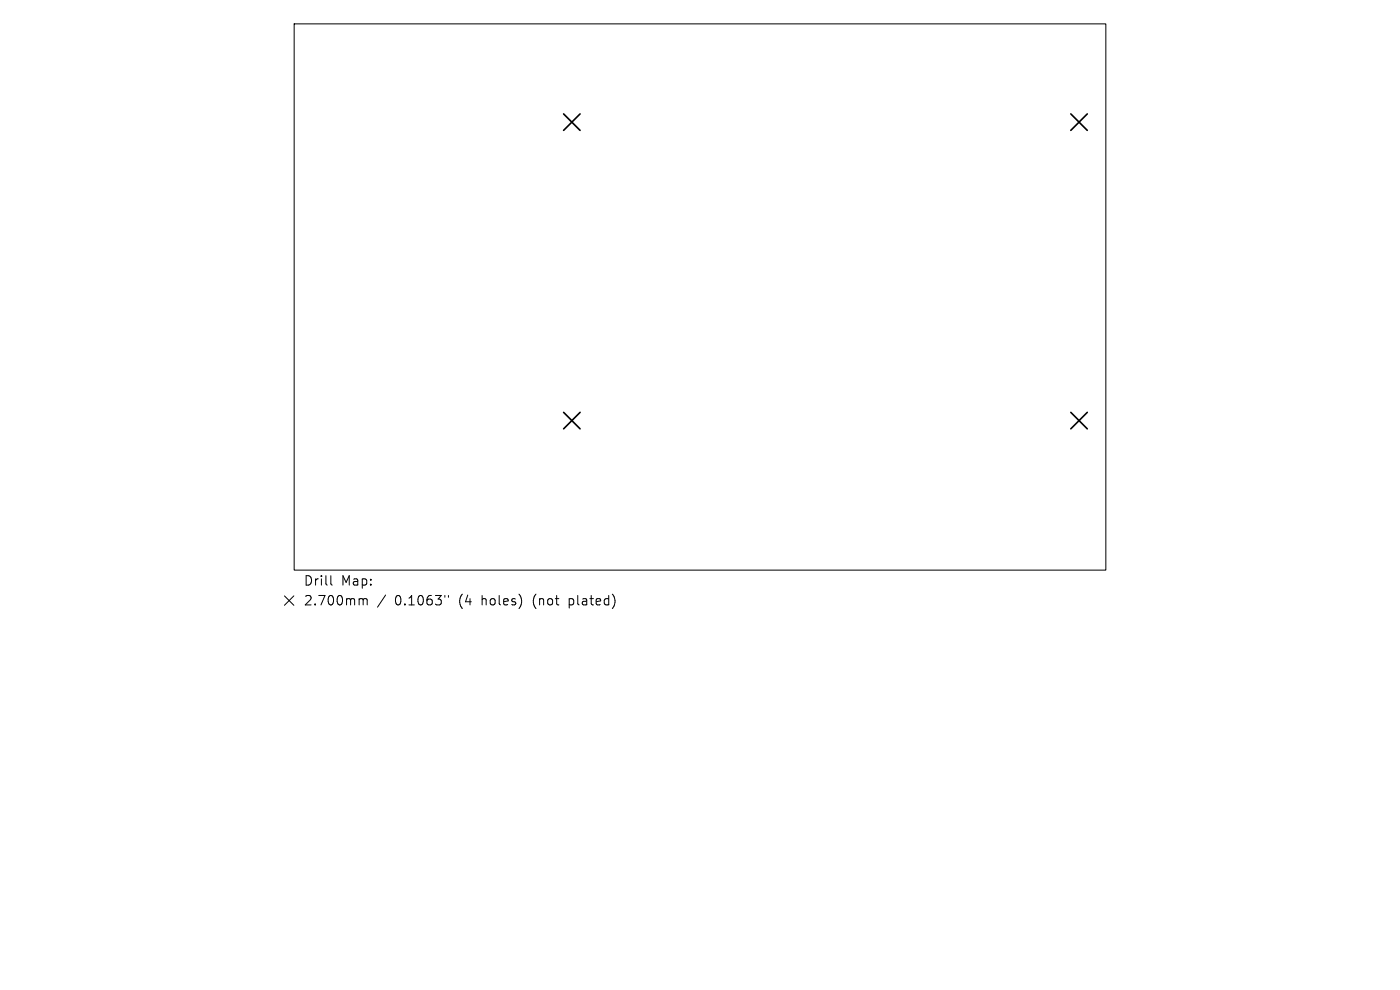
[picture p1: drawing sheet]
<svg xmlns="http://www.w3.org/2000/svg" width="297mm" height="210mm" viewBox="0 0 297 210" stroke-linecap="round" stroke-linejoin="round" font-family="sans-serif">
<defs><g id="words">
<g font-size="2.8">
<text x="64.3" y="124.5">Drill</text>
<text x="72.3" y="124.5">Map:</text>
<text x="64.3" y="128.7">2.700mm</text>
<text x="83.8" y="128.7">0.1063&quot;</text>
<text x="97.5" y="128.7">(4</text>
<text x="102.5" y="128.7">holes)</text>
<text x="113.5" y="128.7">(not</text>
<text x="121.3" y="128.7">plated)</text>
</g>
</g></defs>
<path d="M62.4 5.1h172.2v115.8h-172.2zM60.3 126.4l2 2M62.3 126.4l-2 2M70.2 122.1v1.7l.3 .3M76.5 127h.3l.2 .3M77 127.3l.3-.3 .5 .1 .1 1.2M77 127.3v1M81.8 126.2l-1.7 2.6M94.4 126.3v.4M95.1 126.3v.4" fill="none" stroke="#000" stroke-width=".21"/>
<path d="M119.6 24.2l3.5 3.5M123.1 24.2l-3.5 3.5M227.2 24.2l3.5 3.5M230.7 24.2l-3.5 3.5M119.6 87.5l3.5 3.5M123.1 87.5l-3.5 3.5M227.2 87.5l3.5 3.5M230.7 87.5l-3.5 3.5" fill="none" stroke="#000" stroke-width=".35"/>
<use href="#words"/>
</svg>
